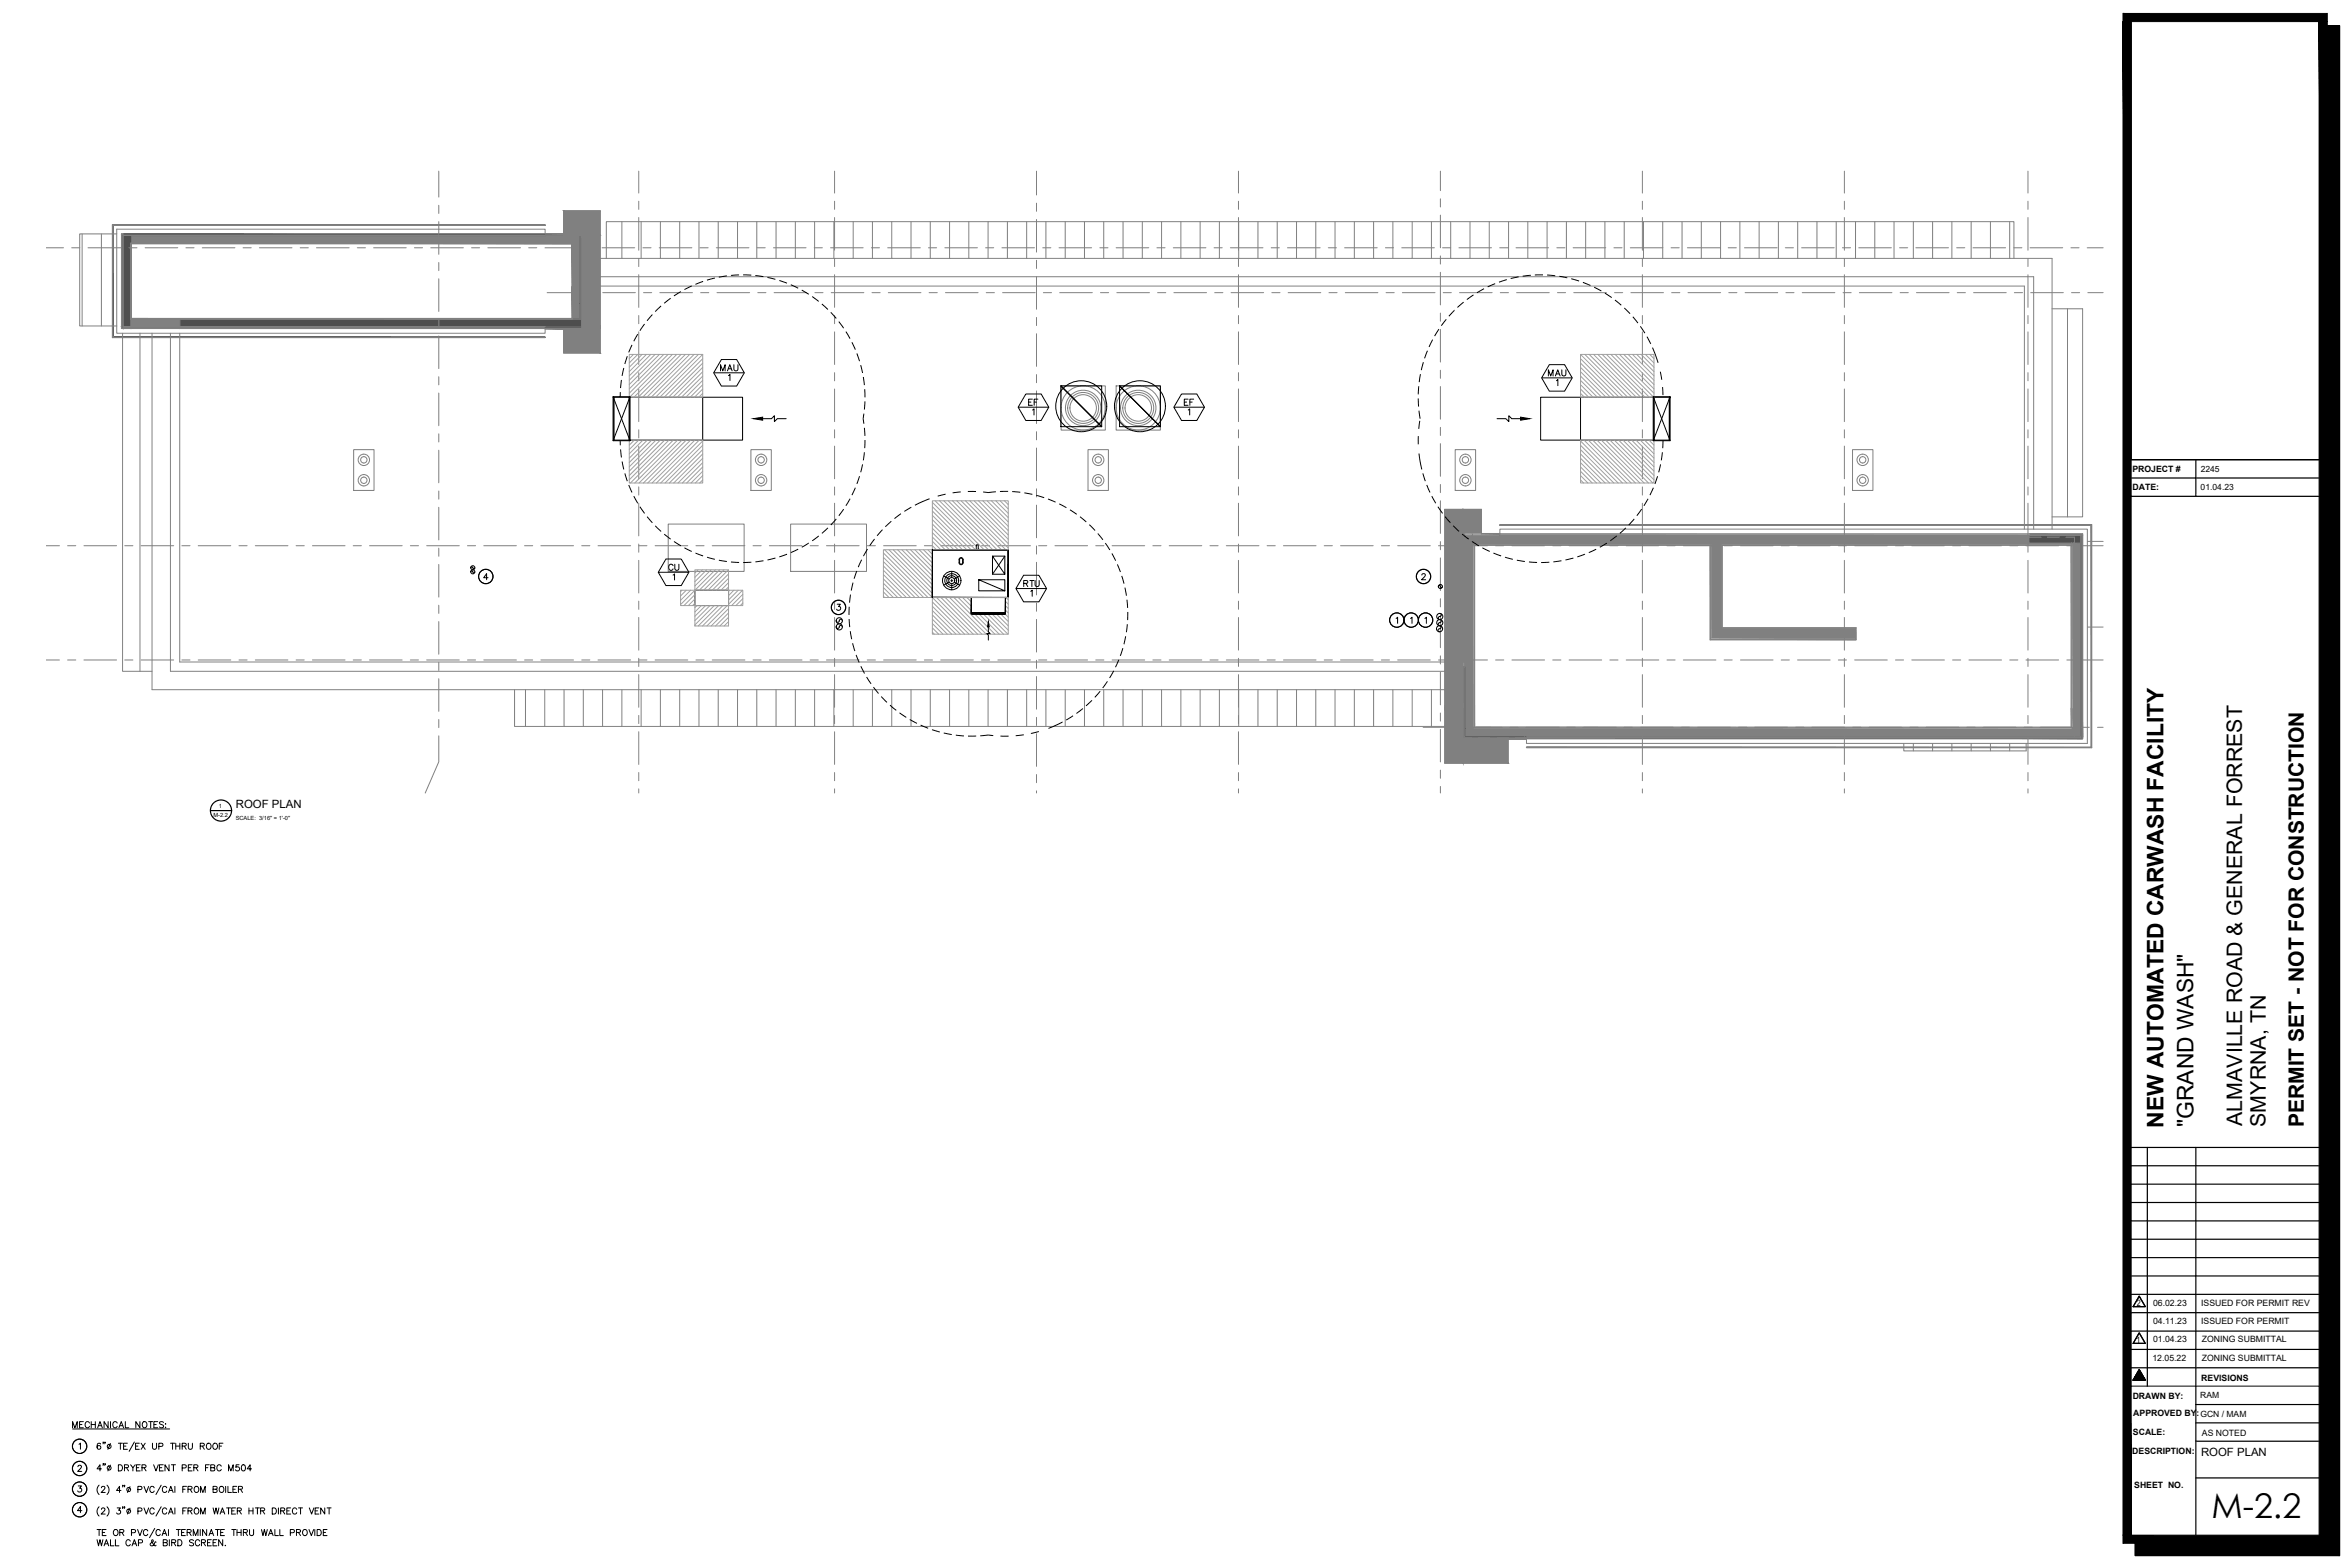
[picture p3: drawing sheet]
<svg xmlns="http://www.w3.org/2000/svg" width="914mm" height="610mm" viewBox="0 0 914 610" stroke-linecap="round" stroke-linejoin="round" font-family="sans-serif">
<defs><g id="words">
<text font-size="13.3" x="860.5" y="590.6">M-2.2</text>
<g font-size="8.9">
<text x="841.9" y="438.6" transform="rotate(-90 841.9 438.6)">NEW AUTOMATED CARWASH FACILITY</text>
<text x="853.5" y="438.4" transform="rotate(-90 853.5 438.4)">&quot;GRAND WASH&quot;</text>
</g>
<g font-size="8.3">
<text x="872.4" y="438" transform="rotate(-90 872.4 438)">ALMAVILLE ROAD &amp; GENERAL FORREST</text>
<text x="881.6" y="438.3" transform="rotate(-90 881.6 438.3)">SMYRNA, TN</text>
</g>
<text font-size="8.2" x="896.4" y="438.6" transform="rotate(-90 896.4 438.6)">PERMIT SET - NOT FOR CONSTRUCTION</text>
<text font-size="5.7" x="601.5" y="147.5">MAU</text>
<g font-size="5.3">
<text x="279.4" y="145.3">MAU</text>
<text x="399.3" y="158.7">EF</text>
<text x="460" y="158.7">EF</text>
<text x="259.3" y="223">CU</text>
<text x="397.6" y="229.3">RTU</text>
</g>
<g font-size="4.4">
<text x="91.8" y="314.5">ROOF PLAN</text>
<text x="856.4" y="566.5">ROOF PLAN</text>
</g>
<g font-size="3.4">
<text x="829.8" y="183.5">PROJECT #</text>
<text x="829.8" y="190.5">DATE:</text>
<text x="831.5" y="508">2</text>
<text x="837.8" y="507.9">06.02.23</text>
<text x="856.5" y="507.9">ISSUED FOR PERMIT REV</text>
<text x="837.8" y="515.1">04.11.23</text>
<text x="856.5" y="515.1">ISSUED FOR PERMIT</text>
<text x="831.3" y="522.3">1</text>
<text x="837.8" y="522.2">01.04.23</text>
<text x="856.7" y="522.2">ZONING SUBMITTAL</text>
<text x="837.5" y="529.4">12.05.22</text>
<text x="856.7" y="529.4">ZONING SUBMITTAL</text>
<text x="856.5" y="537.3">REVISIONS</text>
<text x="829.8" y="544.2">DRAWN BY:</text>
<text x="830.1" y="551">APPROVED BY:</text>
<text x="829.9" y="558.2">SCALE:</text>
<text x="856.8" y="558.5">AS NOTED</text>
<text x="829.7" y="565.5">DESCRIPTION:</text>
<text x="830.4" y="578.7">SHEET NO.</text>
</g>
<g font-size="3.3">
<text x="856.3" y="183.6">2245</text>
<text x="856.3" y="190.7">01.04.23</text>
<text x="856.1" y="544">RAM</text>
<text x="856.2" y="551.1">GCN / MAM</text>
</g>
<g font-size="2.2">
<text x="85.1" y="314.3">1</text>
<text x="83.1" y="318">M-2.2</text>
<text x="91.7" y="318.9">SCALE: 3/16&quot; = 1'-0&quot;</text>
</g>
</g></defs>
<g fill="#808080" stroke="#808080" stroke-width=".39">
<path d="M212.1 91.6h10.7zM212.1 91.6h10.7z"/>
<path d="M50.9 91.6l171.9 3v-3zM50.9 91.6l171.9 3h-171.9z"/>
<path d="M222.8 91.6l3 26.2v-26.2zM222.8 91.6l3 26.2h-3z"/>
<path d="M222.8 117.8l3 6.4v-6.4zM222.8 117.8l3 6.4h-3z"/>
<path d="M47.3 91l.6 36.1v-36.1zM47.3 91l.6 36.1h-.6z"/>
<path d="M47.3 127.1l.6 .7v-.7zM47.3 127.1l.6 .7h-.6z"/>
<path d="M69.9 127.2l156.5 .6v-.6zM69.9 127.2l156.5 .6h-156.5z"/>
<path d="M569.9 207.7l3 51.7v-51.7zM569.9 207.7l3 51.7h-3z"/>
<path d="M789.5 207.7l20.9 .6v-.6zM789.5 207.7l20.9 .6h-20.9z"/>
<path d="M569.9 283.7l239.8 3v-3zM569.9 283.7l239.8 3h-239.8z"/>
<path d="M569.9 286.7l24.1 .1zM569.9 286.7l24.1 .1z"/>
<path d="M569.9 259.4l3 24.3v-24.3zM569.9 259.4l3 24.3h-3z"/>
<path d="M666.2 211.3l3.1 33.7v-33.7zM666.2 211.3l3.1 33.7h-3.1z"/>
<path d="M806.7 211.3l3 72.4v-72.4zM806.7 211.3l3 72.4h-3z"/>
<path d="M666.2 245l55.2 3.1v-3.1zM666.2 245l55.2 3.1h-55.2z"/>
<path d="M50.9 124.2l19 3v-3zM50.9 124.2l19 3h-19z"/>
<path d="M562.2 198.2l7.1 77.3v-77.3zM562.2 198.2l7.1 77.3h-7.1z"/>
<path d="M562.2 275.5l7.1 21.4v-21.4zM562.2 275.5l7.1 21.4h-7.1z"/>
<path d="M569.3 198.2l7.2 9.5v-9.5zM569.3 198.2l7.2 9.5h-7.2z"/>
<path d="M219.3 82l14.3 9.5v-9.5zM219.3 82l14.3 9.5h-14.3z"/>
<path d="M219.3 127.8l14.3 9.5v-9.5zM219.3 127.8l14.3 9.5h-14.3z"/>
<path d="M226.4 91.5l7.2 36.3v-36.3zM226.4 91.5l7.2 36.3h-7.2z"/>
<path d="M569.3 287.4l17.5 9.5v-9.5zM569.3 287.4l17.5 9.5h-17.5z"/>
<path d="M569.8 208.3h13.8zM569.8 208.3h13.8z"/>
<path d="M569.8 208.3l219.7 3v-3zM569.8 208.3l219.7 3h-219.7z"/>
<path d="M576.5 207.5l7.1 .2zM576.5 207.5l7.1 .2z"/>
<path d="M579.5 287.4l14.5 .1zM579.5 287.4l14.5 .1z"/>
<path d="M212.1 127.8l7.2 .2zM212.1 127.8l7.2 .2z"/>
<path d="M212.1 90.8l7.2 .2zM212.1 90.8l7.2 .2z"/>
<path d="M572.9 283.1l233.8 .6v-.6zM572.9 283.1l233.8 .6h-233.8z"/>
<path d="M806.2 211.3l.5 71.8v-71.8zM806.2 211.3l.5 71.8h-.5z"/>
<path d="M669.3 211.3l136.9 .6v-.6zM669.3 211.3l136.9 .6h-136.9z"/>
<path d="M665.6 211.9l.6 26.5v-26.5zM665.6 211.9l.6 26.5h-.6z"/>
<path d="M665.6 238.4l.6 10.3v-10.3zM665.6 238.4l.6 10.3h-.6z"/>
<path d="M666.2 248.1l55.8 .6v-.6zM666.2 248.1l55.8 .6h-55.8z"/>
<path d="M50.9 124l19 .2zM50.9 124l19 .2z"/>
<path d="M50.9 94.6l.2 23.2zM50.9 94.6l.2 23.2z"/>
<path d="M50.9 117.8l.2 6.4zM50.9 117.8l.2 6.4z"/>
<path d="M50.9 94.6l171.9 .2zM50.9 94.6l171.9 .2z"/>
<path d="M222.6 94.6l.2 16.9zM222.6 94.6l.2 16.9z"/>
<path d="M669.3 211.9l.6 33.1v-33.1zM669.3 211.9l.6 33.1h-.6z"/>
<path d="M669.9 244.5l52.1 .5v-.5zM669.9 244.5l52.1 .5h-52.1z"/>
<path d="M572.9 211.3l93.3 .6v-.6zM572.9 211.3l93.3 .6h-93.3z"/>
<path d="M572.9 211.9l.6 71.2v-71.2zM572.9 211.9l.6 71.2h-.6z"/>
<path d="M721.4 245l.6 3.1v-3.1zM721.4 245l.6 3.1h-.6z"/>
<path d="M51.1 123.9l171.5 .2zM51.1 123.9l171.5 .2z"/>
<path d="M222.6 111.5l.2 12.6zM222.6 111.5l.2 12.6z"/>
</g>
<g fill="#4d4d4d" stroke="#4d4d4d" stroke-width=".39">
<path d="M47.9 91l177.9 .6v-.6zM47.9 91l177.9 .6h-177.9z"/>
<path d="M225.8 91l.6 26.8v-26.8zM225.8 91l.6 26.8h-.6z"/>
<path d="M225.8 117.8l.6 6.4v-6.4zM225.8 117.8l.6 6.4h-.6z"/>
<path d="M47.9 91.6l3 35.6v-35.6zM47.9 91.6l3 35.6h-3z"/>
<path d="M47.9 127.2l3 .6v-.6zM47.9 127.2l3 .6h-3z"/>
<path d="M69.9 124.2l156.5 3v-3zM69.9 124.2l156.5 3h-156.5z"/>
<path d="M212.1 127.2h14.3zM212.1 127.2h14.3z"/>
<path d="M789.5 208.3l20.2 3v-3zM789.5 208.3l20.2 3h-20.2z"/>
<path d="M569.3 286.8l241.1 .6v-.6zM569.3 286.8l241.1 .6h-241.1z"/>
<path d="M569.3 259.4l.6 24.3v-24.3zM569.3 259.4l.6 24.3h-.6z"/>
<path d="M569.3 283.7l.6 3.1v-3.1zM569.3 283.7l.6 3.1h-.6z"/>
<path d="M809.8 208.3l.6 78.5v-78.5zM809.8 208.3l.6 78.5h-.6z"/>
<path d="M50.9 127.2l19 .6v-.6zM50.9 127.2l19 .6h-19z"/>
<path d="M43.8 87.6h168.3zM43.8 87.6h168.3z"/>
<path d="M47.9 91.6h164.2zM47.9 91.6h164.2z"/>
<path d="M47.9 91.6v35.6zM47.9 91.6v35.6z"/>
<path d="M47.9 127.2h164.2zM47.9 127.2h164.2z"/>
<path d="M43.8 87.6l.1 43.6zM43.8 87.6l.1 43.6z"/>
<path d="M43.8 131.2h168.3zM43.8 131.2h168.3z"/>
<path d="M583.6 204.3h230.2zM583.6 204.3h230.2z"/>
<path d="M583.6 208.3h226.2zM583.6 208.3h226.2z"/>
<path d="M809.7 208.3l.1 78.4zM809.7 208.3l.1 78.4z"/>
<path d="M594 286.7l215.8 .1zM594 286.7l215.8 .1z"/>
<path d="M813.8 204.3v86.4zM813.8 204.3v86.4z"/>
<path d="M594 290.7l219.8 .1zM594 290.7l219.8 .1z"/>
</g>
<g fill="#c0c0c0" stroke="#c0c0c0" stroke-width=".39">
<path d="M569.8 207.7l219.7 .6v-.6zM569.8 207.7l219.7 .6h-219.7z"/>
<path d="M573.5 282.9l232.7 .2v-.2zM573.5 282.9l232.7 .2h-232.7z"/>
<path d="M805.9 211.9l.3 63.6v-63.6zM805.9 211.9l.3 63.6h-.3z"/>
<path d="M805.9 275.5l.3 7.4v-7.4zM805.9 275.5l.3 7.4h-.3z"/>
<path d="M669.9 211.9l136 .3v-.3zM669.9 211.9l136 .3h-136z"/>
<path d="M665.4 212.2l.2 36.7v-36.7zM665.4 212.2l.2 36.7h-.2z"/>
<path d="M665.6 248.7l56.6 .2v-.2zM665.6 248.7l56.6 .2h-56.6z"/>
<path d="M669.9 212.2l.2 32.3v-32.3zM669.9 212.2l.2 32.3h-.2z"/>
<path d="M670.1 244.2l52.1 .3v-.3zM670.1 244.2l52.1 .3h-52.1z"/>
<path d="M573.5 211.9l92.1 .3v-.3zM573.5 211.9l92.1 .3h-92.1z"/>
<path d="M573.5 212.2l.3 70.7v-70.7zM573.5 212.2l.3 70.7h-.3z"/>
<path d="M722 244.5l.2 4.2v-4.2zM722 244.5l.2 4.2h-.2z"/>
</g>
<g fill="none" stroke="#808080" stroke-width=".39">
<path d="M43.7 87.4l.1 43.8M43.8 87.6h168.3h-168.2v43.6h168.2h-168.3zM43.8 87.6h168.3M47.3 91h179.1v36.8h-179.1zM47.9 91.6h164.2zM47.9 91.6v36.2M50.9 94.8h171.9M51.1 94.6v29.3h171.5v-29.3M212.1 91.6h13.7v32.6M212.1 90.8v-1.6h-166.7v40.4h166.7v-1.6M219.3 90.8v-8.8h14.3v55.3h-14.3v-9.5M219.3 90.8v.7h7.1"/>
<path d="M219.3 90.8l-7.2 .2M233.6 107.7h557.7v96.4M233.6 111.3h554.1v92.8M233.6 100.5h564.9v103.6M47.9 127.2h164.2h-164.2M50.9 124l19 .2h-19v-29.6h171.9v29.6M50.9 127.2v.6M59.2 129.6v1.6M59.2 131.4v136.9h503M66.3 129.6v1.6M66.3 131.4v129.8h495.9M69.9 129.6v1.6"/>
<path d="M69.9 131.4v126.1h492.3M69.9 124.2h156.5M212.1 131.2l-168.4 .2M212.1 127.8l7.2 .2M212.1 127.2h14.3M222.8 124.1l-171.7 .1M569.3 207.7h241.1v79.7h-241.1zM569.8 207.7v3.6h99.5v.6M569.9 207.7v51.7M572.9 212.2v71.5h233.8M572.9 207.7v3.6M573.5 211.9h92.1v36.8h56.4v-4.2h-52.1v-32.6h136.3v71.2h-232.7z"/>
<path d="M576.5 207.7v-9.5h-14.3v98.7h24.6v-9.5M576.5 207.5l7.1 .2M583.6 207.5v-1.7h228.6v83.4h-218.2v-1.7M583.6 204.3h230.2v86.5h-219.8l219.8-.1v-86.4zM583.6 208.3h-13.9l-.1 49M666.2 211.3v36.8h55.2v-3.1h-52.1v-32.8M787.7 204.3v1.5M789.5 204.1v.2M791.3 204.3v1.5M798.5 204.3v1.5M806.7 211.3v71.8M809.7 208.3h-226.1h226.2v78.5h-215.8l215.7-.1"/>
<path d="M813.8 204.3l.1 86.6M813.9 204.1l-230.3 .2M569.3 259.4h.6v27.4h24.1M569.3 257.5h.6M579.5 287.4h14.5M594 290.8h219.8"/>
</g>
<g fill="none" stroke="#808080" stroke-width=".39">
<path d="M32 91v35.8M39.5 91v35.8M242 86.2v14.3M249.5 86.2v14.3M257 86.2v14.3M264.5 86.2v14.3M272 86.2v14.3M279.5 86.2v14.3M287 86.2v14.3M294.5 86.2v14.3M302 86.2v14.3M309.5 86.2v14.3"/>
<path d="M317 86.2v14.3M324.5 86.2v14.3M332 86.2v14.3M339.5 86.2v14.3M347 86.2v14.3M354.5 86.2v14.3M362 86.2v14.3M369.5 86.2v14.3M377 86.2v14.3M384.5 86.2v14.3M392 86.2v14.3M399.5 86.2v14.3"/>
<path d="M407 86.2v14.3M414.5 86.2v14.3M422 86.2v14.3M429.5 86.2v14.3M437 86.2v14.3M444.5 86.2v14.3M452 86.2v14.3M459.5 86.2v14.3M467 86.2v14.3M474.5 86.2v14.3M482 86.2v14.3M489.5 86.2v14.3"/>
<path d="M497 86.2v14.3M504.5 86.2v14.3M512 86.2v14.3M519.5 86.2v14.3M527 86.2v14.3M534.5 86.2v14.3M542 86.2v14.3M549.5 86.2v14.3M557 86.2v14.3M564.5 86.2v14.3M572 86.2v14.3M579.5 86.2v14.3"/>
<path d="M587 86.2v14.3M594.5 86.2v14.3M602 86.2v14.3M609.5 86.2v14.3M617 86.2v14.3M624.5 86.2v14.3M632 86.2v14.3M639.5 86.2v14.3M647 86.2v14.3M654.5 86.2v14.3M662 86.2v14.3M669.5 86.2v14.3"/>
<path d="M677 86.2v14.3M684.5 86.2v14.3M692 86.2v14.3M699.5 86.2v14.3M707 86.2v14.3M714.5 86.2v14.3M722 86.2v14.3M729.5 86.2v14.3M737 86.2v14.3M744.5 86.2v14.3M752 86.2v14.3M759.5 86.2v14.3"/>
<path d="M767 86.2v14.3M774.5 86.2v14.3M782 86.2v14.3M54.5 129.6v1.6M54.5 131.4v129.8M804.5 120.1v81M204.5 268.3v14.3M212 268.3v14.3M219.5 268.3v14.3M227 268.3v14.3M234.5 268.3v14.3M242 268.3v14.3"/>
<path d="M249.5 268.3v14.3M257 268.3v14.3M264.5 268.3v14.3M272 268.3v14.3M279.5 268.3v14.3M287 268.3v14.3M294.5 268.3v14.3M302 268.3v14.3M309.5 268.3v14.3M317 268.3v14.3M324.5 268.3v14.3M332 268.3v14.3"/>
<path d="M339.5 268.3v14.3M347 268.3v14.3M354.5 268.3v14.3M362 268.3v14.3M369.5 268.3v14.3M377 268.3v14.3M384.5 268.3v14.3M392 268.3v14.3M399.5 268.3v14.3M407 268.3v14.3M414.5 268.3v14.3M422 268.3v14.3"/>
<path d="M429.5 268.3v14.3M437 268.3v14.3M444.5 268.3v14.3M452 268.3v14.3M459.5 268.3v14.3M467 268.3v14.3M474.5 268.3v14.3M482 268.3v14.3M489.5 268.3v14.3M497 268.3v14.3M504.5 268.3v14.3M512 268.3v14.3"/>
<path d="M519.5 268.3v14.3M527 268.3v14.3M534.5 268.3v14.3M542 268.3v14.3M549.5 268.3v14.3M557 268.3v14.3M744.5 289.2v1.5M744.5 290.9v1.2M752 289.2v1.5M752 290.9v1.2M759.5 289.2v1.5M759.5 290.9v1.2"/>
<path d="M767 289.2v1.5M767 290.9v1.2M774.5 289.2v1.5M774.5 290.9v1.2M782 289.2v1.5M782 290.9v1.2"/>
</g>
<g fill="none" stroke="#808080" stroke-width=".39">
<path d="M43.7 91h-12.7v35.8h12.7M43.9 91h1.5M235.9 100.5v-14.3h547.7v14.3M43.9 126.8h1.5M47.7 131.4v129.8h11.5M47.7 129.6v1.6M798.5 120.1h11.9v81h-11.9M569.8 208.3h-.2v49.2M812.2 210.6h1.6M813.9 210.6h4.4M812.2 243.9h1.6M813.9 243.9h4.4"/>
<path d="M200.2 268.3v14.3h362M740.8 290.9v1.2h47.6v-1.2M740.8 289.2v1.5M788.4 289.2v1.5"/>
</g>
<g fill="none" stroke="#808080" stroke-width=".39">
<path d="M137.6 174.9h7.9v15.9h-7.9zM292.2 174.9h7.9v15.9h-7.9zM423.4 174.9h7.9v15.9h-7.9zM566.2 174.9h8v15.9h-8zM720.8 174.9h8v15.9h-8z"/>
<circle cx="141.6" cy="178.9" r="1.24"/>
<circle cx="141.6" cy="178.9" r="2.21"/>
<circle cx="296.2" cy="178.9" r="1.24"/>
<circle cx="296.2" cy="178.9" r="2.21"/>
<circle cx="427.3" cy="178.9" r="1.24"/>
<circle cx="427.3" cy="178.9" r="2.21"/>
<circle cx="570.2" cy="178.9" r="1.24"/>
<circle cx="570.2" cy="178.9" r="2.21"/>
<circle cx="724.8" cy="178.9" r="1.24"/>
<circle cx="724.8" cy="178.9" r="2.21"/>
<circle cx="141.6" cy="186.8" r="1.24"/>
<circle cx="141.6" cy="186.8" r="2.21"/>
<circle cx="296.2" cy="186.8" r="1.24"/>
<circle cx="296.2" cy="186.8" r="2.21"/>
<circle cx="427.3" cy="186.8" r="1.24"/>
<circle cx="427.3" cy="186.8" r="2.21"/>
<circle cx="570.2" cy="186.8" r="1.24"/>
<circle cx="570.2" cy="186.8" r="2.21"/>
<circle cx="724.8" cy="186.8" r="1.24"/>
<circle cx="724.8" cy="186.8" r="2.21"/>
</g>
<g fill="none" stroke="#808080" stroke-width=".39">
<path d="M412.9 150.1h17.2v17.2h-17.2zM434.3 150.1h17.2v17.2h-17.2zM260 203.9h29.5v18.4h-29.5zM307.6 203.9h29.6v18.4h-29.6z"/>
<circle cx="421.5" cy="158.7" r="6"/>
<circle cx="421.5" cy="158.7" r="5.2"/>
<circle cx="421.5" cy="158.7" r="6.9"/>
<circle cx="421.5" cy="158.7" r="8.6"/>
<circle cx="442.9" cy="158.7" r="6"/>
<circle cx="442.9" cy="158.7" r="5.2"/>
<circle cx="442.9" cy="158.7" r="6.9"/>
<circle cx="442.9" cy="158.7" r="8.6"/>
</g>
<path d="M569.6 210.9h.1M569.6 211h.1M569.6 210.2h.1M569.6 211.8h.1" fill="none" stroke="#808080" stroke-width=".39"/>
<path d="M569.6 213h.1" fill="none" stroke="#808080" stroke-width=".39"/>
<path d="M572.9 211.3v.9M573.8 212.2h91.6v36.7h56.8v-4.7h-52.1v-32h135.8v70.7h-232.1zM669.3 211.3h137.4M806.7 283.1v.6" fill="none" stroke="#808080" stroke-width=".39"/>
<g fill="none" stroke="#808080" stroke-width=".39">
<path d="M569.3 216.9v4.8M572.8 209h-3.5v5.5M575.2 209h4.7M582.3 209h4.8M589.4 209h4.8M596.6 209h4.8M603.7 209h4.8M610.9 209h4.8M618 209h4.8M625.2 209h4.7M632.3 209h4.8M639.5 209h4.7"/>
<path d="M646.6 209h4.8M653.8 209h4.7M660.9 209h4.7M668 209h4.8M675.2 209h4.7M682.3 209h4.8M689.5 209h4.7M696.6 209h4.8M703.7 209h4.8M710.9 209h4.8M718 209h4.8M725.2 209h4.8"/>
<path d="M732.3 209h4.8M739.5 209h4.7M746.6 209h4.8M753.8 209h4.7M760.9 209h4.8M768.1 209h4.7M775.2 209h4.7M782.3 209h4.8M789.5 209h4.7M796.6 209h4.8M803.8 209h3.5v5.5M807.3 216.9v4.8"/>
<path d="M569.3 224.1v4.7M569.3 231.2v4.8M569.3 238.4v4.7M807.3 224.1v4.7M807.3 231.2v4.8M807.3 238.4v4.7M569.3 245.5v4.8M569.3 252.6v4.8M569.3 259.8v4.8M807.3 245.5v4.8M807.3 252.6v4.8M807.3 259.8v4.8"/>
<path d="M569.3 266.9v4.8M569.3 274.1v4.7M807.3 266.9v4.8M807.3 274.1v4.7M569.3 281.2v5.6h3.5M575.2 286.8h4.7M582.3 286.8h4.8M589.4 286.8h4.8M596.6 286.8h4.8M603.7 286.8h4.8M610.9 286.8h4.8M618 286.8h4.8"/>
<path d="M625.2 286.8h4.7M632.3 286.8h4.8M639.5 286.8h4.7M646.6 286.8h4.8M653.8 286.8h4.7M660.9 286.8h4.7M668 286.8h4.8M675.2 286.8h4.7M682.3 286.8h4.8M689.5 286.8h4.7M696.6 286.8h4.8M703.7 286.8h4.8"/>
<path d="M710.9 286.8h4.8M718 286.8h4.8M725.2 286.8h4.8M732.3 286.8h4.8M739.5 286.8h4.7M746.6 286.8h4.8M753.8 286.8h4.7M760.9 286.8h4.8M768.1 286.8h4.7M775.2 286.8h4.7M782.3 286.8h4.8M789.5 286.8h4.7"/>
<path d="M796.6 286.8h4.8M807.3 281.2v5.6h-3.5"/>
</g>
<g fill="none" stroke="#808080" stroke-width=".39">
<path d="M170.7 66.6v10.1M170.7 79.9v3.1M248.5 66.6v8.5M248.5 78.3v3.1M324.7 66.6v8.5M324.7 78.3v3.1M403.3 66.6v9.3M403.3 79v3.2M481.9 66.6v8.5M481.9 78.3v3.1M560.5 66.6v7.6M560.5 77.3v3.2"/>
<path d="M639.1 66.6v8.5M639.1 78.3v3.1M717.7 66.6v8.5M717.7 78.3v3.1M789.1 66.6v8.5M789.1 78.3v3.1M17.9 96.4h6.8M27.9 96.4h3.2M34.2 96.4h12.7M50.1 96.4h3.2M56.5 96.4h12.7M72.3 96.4h3.2"/>
<path d="M78.7 96.4h12.7M94.6 96.4h3.1M100.9 96.4h12.7M116.8 96.4h3.2M123.1 96.4h12.7M139 96.4h3.2M145.4 96.4h12.7M161.2 96.4h3.2M167.6 96.4h12.7M170.7 86.2v12.7M183.5 96.4h3.1M189.8 96.4h12.7"/>
<path d="M205.7 96.4h3.2M212 96.4h12.7M227.9 96.4h3.2M234.3 96.4h12.7M248.5 84.6v12.7M250.1 96.4h3.2M256.5 96.4h12.7M272.4 96.4h3.1M278.7 96.4h12.7M294.6 96.4h3.2M300.9 96.4h12.7M316.8 96.4h3.2"/>
<path d="M323.2 96.4h12.7M324.7 84.6v12.7M339 96.4h3.2M345.4 96.4h12.7M361.3 96.4h3.1M367.6 96.4h12.7M383.5 96.4h3.2M389.8 96.4h12.7M403.3 85.4v12.7M405.7 96.4h3.2M412.1 96.4h12.7M427.9 96.4h3.2"/>
<path d="M434.3 96.4h12.7M450.2 96.4h3.1M456.5 96.4h12.7M472.4 96.4h3.2M478.7 96.4h12.7M481.9 84.6v12.7M494.6 96.4h3.2M501 96.4h12.7M516.8 96.4h3.2M523.2 96.4h12.7M539.1 96.4h3.1M545.4 96.4h12.7"/>
<path d="M560.5 83.7v12.7M560.5 99.6v3.1M561.3 96.4h3.2M567.7 96.4h12.7M583.5 96.4h3.2M589.9 96.4h12.7M605.8 96.4h3.1M612.1 96.4h12.7M628 96.4h3.2M634.3 96.4h12.7M639.1 84.6v12.7M650.2 96.4h3.2"/>
<path d="M656.6 96.4h12.7M672.4 96.4h3.2M678.8 96.4h12.7M694.7 96.4h3.1M701 96.4h12.7M716.9 96.4h3.2M717.7 84.6v12.7M723.2 96.4h12.7M739.1 96.4h3.2M745.5 96.4h12.7M761.3 96.4h3.2M767.7 96.4h12.7"/>
<path d="M783.6 96.4h3.1M789.1 84.6v12.7M789.9 96.4h12.7M805.8 96.4h3.2M812.1 96.4h6.2M170.7 102.1v3.2M170.7 108.5v12.7M212.9 113.9h12.1M228.2 113.9h3.2M234.5 113.9h12.7M248.5 100.5v3.2M248.5 106.9v12.7"/>
<path d="M250.4 113.9h3.2M256.8 113.9h12.7M272.6 113.9h3.2M279 113.9h12.7M294.9 113.9h3.1M301.2 113.9h12.7M317.1 113.9h3.2M323.4 113.9h12.7M324.7 100.5v3.2M324.7 106.9v12.7M339.3 113.9h3.2M345.7 113.9h12.7"/>
<path d="M361.5 113.9h3.2M367.9 113.9h12.7M383.8 113.9h3.1M390.1 113.9h12.7M403.3 101.3v3.1M403.3 107.6v12.7M406 113.9h3.2M412.3 113.9h12.7M428.2 113.9h3.2M434.6 113.9h12.7M450.4 113.9h3.2M456.8 113.9h12.7"/>
<path d="M472.7 113.9h3.1M479 113.9h12.7M481.9 100.5v3.2M481.9 106.9v12.7M494.9 113.9h3.2M501.2 113.9h12.7M517.1 113.9h3.2M523.5 113.9h12.7M539.3 113.9h3.2M545.7 113.9h12.7M560.5 105.9v12.7M561.6 113.9h3.1"/>
<path d="M567.9 113.9h12.7M583.8 113.9h3.2M590.1 113.9h12.7M606 113.9h3.2M612.4 113.9h12.7M628.2 113.9h3.2M634.6 113.9h12.7M639.1 100.5v3.2M639.1 106.9v12.7M650.5 113.9h3.1M656.8 113.9h12.7M672.7 113.9h3.2"/>
<path d="M679 113.9h12.7M694.9 113.9h3.2M701.3 113.9h12.7M717.1 113.9h3.2M717.7 100.5v3.2M717.7 106.9v12.7M723.5 113.9h12.7M739.4 113.9h3.1M745.7 113.9h12.7M761.6 113.9h3.2M767.9 113.9h12.7M783.8 113.9h3.2"/>
<path d="M789.1 100.5v3.2M789.1 106.9v12.7M790.2 113.9h12.7M806 113.9h3.2M812.4 113.9h5.9M170.7 124.3v3.2M170.7 130.7v12.7M248.5 122.7v3.2M248.5 129.1v12.7M324.7 122.7v3.2M324.7 129.1v12.7M403.3 123.5v3.2"/>
<path d="M403.3 129.8v12.7M481.9 122.7v3.2M481.9 129.1v12.7M560.5 121.8v3.2M560.5 128.1v12.7M639.1 122.7v3.2M639.1 129.1v12.7M717.7 122.7v3.2M717.7 129.1v12.7M789.1 122.7v3.2M789.1 129.1v12.7M170.7 146.6v3.1"/>
<path d="M170.7 152.9v12.7M248.5 145v3.1M248.5 151.3v12.7M324.7 145v3.1M324.7 151.3v12.7M403.3 145.7v3.2M403.3 152.1v12.7M481.9 145v3.1M481.9 151.3v12.7M560.5 144v3.2M560.5 150.4v12.7M639.1 145v3.1"/>
<path d="M639.1 151.3v12.7M717.7 145v3.1M717.7 151.3v12.7M789.1 145v3.1M789.1 151.3v12.7M170.7 168.8v3.2M170.7 175.1v12.7M248.5 167.2v3.2M248.5 173.5v12.7M324.7 167.2v3.2M324.7 173.5v12.7M403.3 167.9v3.2"/>
<path d="M403.3 174.3v12.7M481.9 167.2v3.2M481.9 173.5v12.7M560.5 166.2v3.2M560.5 172.6v12.7M639.1 167.2v3.2M639.1 173.5v12.7M717.7 167.2v3.2M717.7 173.5v12.7M789.1 167.2v3.2M789.1 173.5v12.7M170.7 191v3.2"/>
<path d="M170.7 197.4v12.7M248.5 189.4v3.2M248.5 195.8v12.7M324.7 189.4v3.2M324.7 195.8v12.7M403.3 190.2v3.1M403.3 196.5v12.7M481.9 189.4v3.2M481.9 195.8v12.7M560.5 188.5v3.1M560.5 194.8v12.7M639.1 189.4v3.2"/>
<path d="M639.1 195.8v12.7M717.7 189.4v3.2M717.7 195.8v12.7M789.1 189.4v3.2M789.1 195.8v12.7M17.9 212.3h5.2M26.3 212.3h3.2M32.7 212.3h12.7M48.5 212.3h3.2M54.9 212.3h12.7M70.8 212.3h3.1M77.1 212.3h12.7"/>
<path d="M93 212.3h3.2M99.3 212.3h12.7M115.2 212.3h3.2M121.6 212.3h12.7M137.4 212.3h3.2M143.8 212.3h12.7M159.7 212.3h3.1M166 212.3h12.7M170.7 213.2v3.2M170.7 219.6v12.7M181.9 212.3h3.2M188.2 212.3h12.7"/>
<path d="M204.1 212.3h3.2M210.5 212.3h12.7M226.3 212.3h3.2M232.7 212.3h12.7M248.5 211.6v3.2M248.5 218v12.7M248.6 212.3h3.1M254.9 212.3h12.7M270.8 212.3h3.2M277.1 212.3h12.7M293 212.3h3.2M299.4 212.3h12.7"/>
<path d="M315.2 212.3h3.2M321.6 212.3h12.7M324.7 211.6v3.2M324.7 218v12.7M337.5 212.3h3.1M343.8 212.3h12.7M359.7 212.3h3.2M366 212.3h12.7M381.9 212.3h3.2M388.3 212.3h12.7M403.3 212.4v3.2M403.3 218.7v12.7"/>
<path d="M404.1 212.3h3.2M410.5 212.3h12.7M426.4 212.3h3.1M432.7 212.3h12.7M448.6 212.3h3.2M454.9 212.3h12.7M470.8 212.3h3.2M477.2 212.3h12.7M481.9 211.6v3.2M481.9 218v12.7M493 212.3h3.2M499.4 212.3h12.7"/>
<path d="M515.3 212.3h3.1M521.6 212.3h12.7M537.5 212.3h3.2M543.8 212.3h12.7M559.7 212.3h3.2M560.5 210.7v3.2M560.5 217v12.7M566.1 212.3h12.7M582 212.3h3.1M588.3 212.3h12.7M604.2 212.3h3.2M610.5 212.3h12.7"/>
<path d="M626.4 212.3h3.2M632.8 212.3h12.7M639.1 211.6v3.2M639.1 218v12.7M648.6 212.3h3.2M655 212.3h12.7M670.9 212.3h3.1M677.2 212.3h12.7M693.1 212.3h3.2M699.4 212.3h12.7M715.3 212.3h3.2M717.7 211.6v3.2"/>
<path d="M717.7 218v12.7M721.7 212.3h12.7M737.5 212.3h3.2M743.9 212.3h12.7M759.8 212.3h3.1M766.1 212.3h12.7M782 212.3h3.2M788.3 212.3h12.7M789.1 211.6v3.2M789.1 218v12.7M804.2 212.3h3.2M810.6 212.3h7.7"/>
<path d="M170.7 235.5v3.1M248.5 233.9v3.1M324.7 233.9v3.1M403.3 234.6v3.2M481.9 233.9v3.1M560.5 232.9v3.2M560.5 239.3v12.7M639.1 233.9v3.1M717.7 233.9v3.1M789.1 233.9v3.1M17.9 256.8h5.2M26.3 256.8h3.2"/>
<path d="M32.7 256.8h12.7M48.5 256.8h3.2M54.9 256.8h12.7M70.8 256.8h3.1M77.1 256.8h12.7M93 256.8h3.2M99.3 256.8h12.7M115.2 256.8h3.2M121.6 256.8h12.7M137.4 256.8h3.2M143.8 256.8h12.7M159.7 256.8h3.1"/>
<path d="M166 256.8h12.7M170.7 241.8v12.7M170.7 257.7v3.2M181.9 256.8h3.2M188.2 256.8h12.7M204.1 256.8h3.2M210.5 256.8h12.7M226.3 256.8h3.2M232.7 256.8h12.7M248.5 240.2v12.7M248.5 256.1v3.2M248.6 256.8h3.1"/>
<path d="M254.9 256.8h12.7M270.8 256.8h3.2M277.1 256.8h12.7M293 256.8h3.2M299.4 256.8h12.7M315.2 256.8h3.2M321.6 256.8h12.7M324.7 240.2v12.7M324.7 256.1v3.2M337.5 256.8h3.1M343.8 256.8h12.7M359.7 256.8h3.2"/>
<path d="M366 256.8h12.7M381.9 256.8h3.2M388.3 256.8h12.7M403.3 241v12.7M403.3 256.8v3.2M404.1 256.8h3.2M410.5 256.8h12.7M426.4 256.8h3.1M432.7 256.8h12.7M448.6 256.8h3.2M454.9 256.8h12.7M470.8 256.8h3.2"/>
<path d="M477.2 256.8h12.7M481.9 240.2v12.7M481.9 256.1v3.2M493 256.8h3.2M499.4 256.8h12.7M515.3 256.8h3.1M521.6 256.8h12.7M537.5 256.8h3.2M543.8 256.8h12.7M559.7 256.8h3.2M560.5 255.1v3.2M566.1 256.8h12.7"/>
<path d="M582 256.8h3.1M588.3 256.8h12.7M604.2 256.8h3.2M610.5 256.8h12.7M626.4 256.8h3.2M632.8 256.8h12.7M639.1 240.2v12.7M639.1 256.1v3.2M648.6 256.8h3.2M655 256.8h12.7M670.9 256.8h3.1M677.2 256.8h12.7"/>
<path d="M693.1 256.8h3.2M699.4 256.8h12.7M715.3 256.8h3.2M717.7 240.2v12.7M717.7 256.1v3.2M721.7 256.8h12.7M737.5 256.8h3.2M743.9 256.8h12.7M759.8 256.8h3.1M766.1 256.8h12.7M782 256.8h3.2M788.3 256.8h12.7"/>
<path d="M789.1 240.2v12.7M789.1 256.1v3.2M804.2 256.8h3.2M810.6 256.8h7.7M170.7 264v12.7M170.7 279.9v3.2M248.5 262.4v12.7M248.5 278.3v3.2M324.7 262.4v12.7M324.7 278.3v3.2M403.3 263.2v12.7M403.3 279.1v3.1"/>
<path d="M481.9 262.4v12.7M481.9 278.3v3.2M560.5 261.5v12.7M560.5 277.4v3.1M639.1 262.4v12.7M639.1 278.3v3.2M717.7 262.4v12.7M717.7 278.3v3.2M789.1 262.4v12.7M789.1 278.3v3.2M170.7 286.3v10.1l-5.2 12.1M248.5 284.7v12.7"/>
<path d="M324.7 284.7v12.7M403.3 285.4v12.7M481.9 284.7v12.7M553.8 282.9h8.3M560.5 283.7v12.7M560.5 299.6v3.2M565.3 282.9h3.2M571.6 282.9h12.7M587.5 282.9h3.2M593.9 282.9h12.7M609.7 282.9h3.2M616.1 282.9h12.7"/>
<path d="M632 282.9h3.2M638.3 282.9h12.7M639.1 284.7v12.7M654.2 282.9h3.2M660.6 282.9h12.7M676.4 282.9h3.2M682.8 282.9h12.7M698.7 282.9h3.1M705 282.9h12.7M717.7 284.7v12.7M720.9 282.9h3.2M727.2 282.9h12.7"/>
<path d="M743.1 282.9h3.2M749.5 282.9h12.7M765.3 282.9h3.2M771.7 282.9h12.7M787.6 282.9h3.1M789.1 284.7v12.7M793.9 282.9h12.7M809.8 282.9h3.2M816.1 282.9h2.2M248.5 300.5v3.2M248.5 306.9v1.6M324.7 300.5v3.2"/>
<path d="M324.7 306.9v1.6M403.3 301.3v3.2M403.3 307.7v.8M481.9 300.5v3.2M481.9 306.9v1.6M560.5 305.9v2.6M639.1 300.5v3.2M639.1 306.9v1.6M717.7 300.5v3.2M717.7 306.9v1.6M789.1 300.5v3.2M789.1 306.9v1.6"/>
</g>
<!-- layer: GEO_M-DBL-DUCT -->
<path d="M412.8 150.1l15.9 15.9M435.6 150.1l15.9 15.9" fill="none" stroke="#000" stroke-width=".39"/>
<!-- layer: GEO_Hatch -->
<g fill="none" stroke="#9f9f9f" stroke-width=".39">
<path d="M244.9 137.9h28.5v16.6h-28.5zM246.5 137.9l-1.6 1.6M248.2 137.9l-3.3 3.3M249.9 137.9l-5 5M251.5 137.9l-6.6 6.7M253.2 137.9l-8.3 8.3M254.9 137.9l-10 10M256.6 137.9l-11.7 11.7M258.3 137.9l-13.4 13.4M259.9 137.9l-15 15.1M261.6 137.9l-16.6 16.6M263.3 137.9l-16.6 16.6"/>
<path d="M265 137.9l-16.7 16.6M266.7 137.9l-16.7 16.6M268.4 137.9l-16.7 16.6M270.1 137.9l-16.7 16.6M271.7 137.9l-16.6 16.6M273.4 139.6l-15 14.9M273.4 137.9l-16.6 16.6M615 137.9h28.6v16.6h-28.6zM615 139.6l15 14.9M615 137.9l16.7 16.6M616.7 137.9l16.6 16.6M618.4 137.9l16.6 16.6"/>
<path d="M620.1 137.9l16.6 16.6M621.7 137.9l16.7 16.6M623.4 137.9l16.7 16.6M625.1 137.9l16.7 16.6M626.8 137.9l16.6 16.6M628.5 137.9l15.1 15.1M630.2 137.9l13.4 13.4M631.8 137.9l11.8 11.7M633.5 137.9l10.1 10M635.2 137.9l8.4 8.3M636.9 137.9l6.7 6.7M638.6 137.9l5 5"/>
<path d="M640.2 137.9l3.4 3.3M641.9 137.9l1.7 1.6M273.4 153l-1.5 1.5M273.4 151.3l-3.2 3.2M273.4 149.7l-4.9 4.8M273.4 148l-6.6 6.5M273.4 146.3l-8.2 8.2M273.4 144.6l-9.9 9.9M273.4 142.9l-11.6 11.6M273.4 141.2l-13.3 13.3M615 153l1.5 1.5M615 151.3l3.2 3.2"/>
<path d="M615 149.7l4.9 4.8M615 148l6.6 6.5M615 146.3l8.3 8.2M615 144.6l9.9 9.9M615 142.9l11.6 11.6M615 141.2l13.3 13.3M244.9 171.2h28.5v16.7h-28.5zM245.1 171.2l-.2 .3M246.8 171.2l-1.9 2M248.5 171.2l-3.6 3.7M250.2 171.2l-5.3 5.4M251.9 171.2l-7 7"/>
<path d="M253.6 171.2l-8.7 8.7M255.2 171.2l-10.3 10.4M256.9 171.2l-12 12.1M258.6 171.2l-13.7 13.8M260.3 171.2l-15.4 15.4M262 171.2l-16.7 16.7M263.7 171.2l-16.7 16.7M265.3 171.2l-16.6 16.7M267 171.2l-16.6 16.7M268.7 171.2l-16.7 16.7M270.4 171.2l-16.7 16.7M272.1 171.2l-16.7 16.7"/>
<path d="M273.4 180l-7.9 7.9M273.4 178.3l-9.6 9.6M273.4 176.6l-11.3 11.3M273.4 174.9l-12.9 13M273.4 173.2l-14.6 14.7M273.4 171.6l-16.3 16.3M615 171.2h28.6v16.7h-28.6zM615 180l7.9 7.9M615 178.3l9.6 9.6M615 176.6l11.3 11.3M615 174.9l13 13M615 173.2l14.6 14.7"/>
<path d="M615 171.6l16.3 16.3M616.4 171.2l16.6 16.7M618 171.2l16.7 16.7M619.7 171.2l16.7 16.7M621.4 171.2l16.7 16.7M623.1 171.2l16.6 16.7M624.8 171.2l16.6 16.7M626.4 171.2l16.7 16.7M628.1 171.2l15.5 15.4M629.8 171.2l13.8 13.8M631.5 171.2l12.1 12.1M633.2 171.2l10.4 10.4"/>
<path d="M634.9 171.2l8.7 8.7M636.5 171.2l7.1 7M638.2 171.2l5.4 5.4M639.9 171.2l3.7 3.7M641.6 171.2l2 2M643.3 171.2l.3 .3M273.4 186.7l-1.2 1.2M273.4 185l-2.8 2.9M273.4 183.3l-4.5 4.6M273.4 181.7l-6.2 6.2M362.8 194.8h29.5v19.1h-29.5zM362.8 198.8l15.1 15.1"/>
<path d="M362.8 197.1l16.8 16.8M362.8 195.4l17.1 17.1M363.9 194.8l19 19.1M365.6 194.8l19 19.1M367.2 194.8l19.1 19.1M368.9 194.8l19.1 19.1M370.6 194.8l19.1 19.1M372.3 194.8l19.1 19.1M374 194.8l18.3 18.4M375.7 194.8l16.6 16.7M377.3 194.8l15 15M379 194.8l13.3 13.3"/>
<path d="M380.7 194.8l11.6 11.6M382.4 194.8l9.9 9.9M384.1 194.8l8.2 8.3M385.8 194.8l6.5 6.6M387.5 194.8l4.8 4.9M389.1 194.8l3.2 3.2M390.8 194.8l1.5 1.5M615 186.7l1.2 1.2M615 185l2.9 2.9M615 183.3l4.5 4.6M615 181.7l6.2 6.2M343.7 213.9v18.5h48.6v14.3h-29.5v-32.8z"/>
<path d="M343.7 218.5l14 13.9M343.7 216.8l15.7 15.6M343.7 215.1l17.4 17.3M344.2 213.9l32.8 32.8M345.9 213.9l16.9 16.9M347.6 213.9l15.2 15.2M349.3 213.9l13.5 13.5M350.9 213.9l11.9 11.8M352.6 213.9l10.2 10.2M354.3 213.9l8.5 8.5M356 213.9l6.8 6.8M357.7 213.9l5.1 5.1"/>
<path d="M359.3 213.9l3.5 3.4M361 213.9l1.8 1.7M362.7 213.9l.1 .1M362.8 212.3l1.6 1.6M362.8 210.6l3.3 3.3M362.8 208.9l5 5M362.8 207.2l6.6 6.7M362.8 205.5l8.3 8.4M362.8 203.9l10 10M362.8 202.2l11.7 11.7M362.8 200.5l13.4 13.4M380.6 213.3l.6 .6"/>
<path d="M264.8 229.6h5.6v6h-5.6zM265.3 229.6l-.5 .6M267 229.6l-2.2 2.2M268.7 229.6l-3.9 3.9M270.4 221.7h13.1v7.9h-13.1zM270.4 235.6h13.1v7.9h-13.1zM270.4 234.7l-.9 .9M270.4 233l-2.6 2.6M270.4 231.3l-4.3 4.3M270.4 229.7l-5.6 5.5M271.2 235.6l-.8 .8M271.6 221.7l-1.2 1.2"/>
<path d="M272.9 235.6l-2.5 2.5M273.3 221.7l-2.9 2.9M274.6 235.6l-4.2 4.2M275 221.7l-4.6 4.6M276.2 235.6l-5.8 5.8M276.7 221.7l-6.3 6.3M277.9 235.6l-7.5 7.5M278.3 221.7l-7.9 7.9M279.6 235.6l-7.9 7.9M280 221.7l-7.9 7.9M281.3 235.6l-8 7.9M281.7 221.7l-7.9 7.9"/>
<path d="M283 235.6l-8 7.9M283.4 221.7l-7.9 7.9M283.5 229.6h5.5v6h-5.5zM283.5 238.4l-5.1 5.1M283.5 236.8l-6.8 6.7M283.5 228.3l-1.3 1.3M283.5 226.7l-3 2.9M283.5 225l-4.7 4.6M283.5 223.3l-6.4 6.3M283.9 229.6l-.4 .4M285.6 229.6l-2.1 2.1M287.3 229.6l-3.8 3.8"/>
<path d="M288.9 229.6l-5.4 5.5M289 234.6l-1 1M289 232.9l-2.7 2.7M289 231.2l-4.3 4.4M343.7 231.9l.5 .5M343.7 230.3l2.2 2.1M343.7 228.6l3.9 3.8M343.7 226.9l5.6 5.5M343.7 225.2l7.3 7.2M343.7 223.5l8.9 8.9M343.7 221.8l10.6 10.6M343.7 220.2l12.3 12.2"/>
<path d="M362.8 239.2l7.5 7.5M362.8 237.5l9.2 9.2M362.8 235.9l10.9 10.8M362.8 234.2l12.5 12.5M364.4 232.4l14.3 14.3M366.1 232.4l14.3 14.3M367.8 232.4l14.3 14.3M369.5 232.4l14.3 14.3M371.2 232.4l14.3 14.3M372.9 232.4l5.1 5.1M374.5 232.4l3.5 3.5M376.2 232.4l1.8 1.8"/>
<path d="M377.9 232.4l.1 .1M379.2 238.8l7.9 7.9M380.9 238.8l7.9 7.9M382.6 238.8l7.9 7.9M384.3 238.8l7.9 7.9M385.9 238.8l6.4 6.4M387.6 238.8l4.7 4.7M389.3 238.8l3 3M391 238.8l1.3 1.3M391.2 237.3l1.1 1.1M391.2 235.6l1.1 1.1M391.2 233.9l1.1 1.2"/>
<path d="M391.4 232.4l.9 1M283.5 243.5h.1M283.5 241.8l-1.7 1.7M283.5 240.1l-3.4 3.4M362.8 246l.8 .7M362.8 244.3l2.5 2.4M362.8 242.6l4.1 4.1M362.8 240.9l5.8 5.8"/>
</g>
<!-- layer: GEO_M-Equip -->
<g fill="#000" stroke="#000" stroke-width=".39">
<path d="M362.8 213.8l29.5 .1zM362.8 213.8l29.5 .1z"/>
<path d="M392.3 213.9v18.5zM392.3 213.9v18.5z"/>
<path d="M362.8 213.9v18.5zM362.8 213.9v18.5z"/>
<path d="M378 232.4l-.1 6.4zM377.9 232.4v6.4z"/>
<path d="M391.2 232.4v6.4zM391.2 232.4v6.4z"/>
<path d="M378 238.7l13.2 .1zM378 238.7l13.2 .1z"/>
<path d="M378 238.4h13.2zM378 238.4h13.2z"/>
<path d="M362.8 232.4l29.5 .1zM362.8 232.4l29.5 .1z"/>
</g>
<g fill="none" stroke="#000" stroke-width=".39">
<path d="M238.5 154.3l6.7 17.2h-6.7v-17.2h6.7v17.2M238.8 154.5h6.1v16.7h-6.1zM238.8 154.5v16.7M244.9 154.5h28.5v16.7h-28.5zM245.2 154.3l-6.7 17.2M273.4 154.5h15.5v16.7h-15.5M412.8 150.1h15.9v15.9h-15.9zM435.6 150.1h15.9v15.9h-15.9zM615 154.5h28.6v16.7h-28.6zM615 154.5h-15.5v16.7h15.5M643.3 154.3l6.6 17.2M643.6 154.5h6v16.7h-6z"/>
<path d="M649.6 154.5v16.7M649.9 154.3l-6.6 17.2h6.6v-17.2h-6.6v17.2M373.5 217.3l.5-.2 .5 .4 .1 1.4a.59 .59 0 0 1-.6 .6 .59 .59 0 0 1-.6-.6zM374.8 217.7a.79 .79 0 0 0-.8-.8 .79 .79 0 0 0-.8 .8v1.2a.78 .78 0 0 0 .8 .8 .78 .78 0 0 0 .8-.8M374.8 217.7v1.2M379.9 213.9v-1.9h.7v1.9M386.2 216.3l4.8 7.1v-7.1h-4.8v7.1h4.8M391 216.3l-4.8 7.1M270.4 229.6h13.1v6h-13.1zM367.2 224.1l2.1 1.2M369.3 226.4l-2.1 1.2M370 225.9h.8"/>
<path d="M370.3 222.3v2.4M370.3 225.4v.9M370.3 227v2.4M371.3 226.4l2.1 1.2M373.4 224.1l-2.1 1.2M380.8 225.5l10.2 4.3h-10.2v-4.3h10.2v4.3"/>
<circle cx="420.7" cy="158" r="9.9"/>
<circle cx="443.6" cy="158" r="9.9"/>
<circle cx="370.3" cy="225.9" r="3.6"/>
<circle cx="370.3" cy="225.9" r="2.7"/>
<circle cx="370.3" cy="225.9" r="1.92"/>
<circle cx="370.3" cy="225.9" r="1.17"/>
</g>
<!-- layer: DB_MEP-MISC. -->
<path d="M293.2 162.9l3.6-.6v1.2zM591.7 162.3l3.5 .6-3.5 .6zM384.6 241.9l.3 2h-.6z" fill="#000" stroke="#000" stroke-width=".39"/>
<path d="M296.8 162.9h3.4l1.1-1.2v2.3l1.2-1.1h3.4M582.5 162.9h3.4l1.2 1.1v-2.3l1.1 1.2h3.5M384.6 243.9v1.9l.6 .6h-1.3l.7 .7v1.9" fill="none" stroke="#000" stroke-width=".39"/>
<!-- layer: GEO_E-Conduit -->
<g fill="none" stroke="#000" stroke-width=".39">
<path d="M257.2 119l-2.2 2.2M260.9 116l-2.5 2M264.9 113.4l-2.7 1.7M269.2 111.2l-2.9 1.4M273.6 109.5l-3 1.1M278.2 108.2l-3.1 .8M282.8 107.3l-3.1 .5M287.6 107l-3.2 .1M289.2 106.9l3.1 .1M293.9 107.2l3.2 .4M298.6 107.9l3.1 .8M303.2 109.1l3 1.1"/>
<path d="M307.7 110.8l2.9 1.3M312 112.9l2.7 1.6M316 115.4l2.6 1.9M319.8 118.3l2.3 2.1M569.5 117.5l-2.4 2.1M573.3 114.7l-2.5 1.8M577.4 112.3l-2.7 1.6M581.8 110.3l-2.9 1.3M586.3 108.8l-3 1M590.9 107.7l-3.1 .7M595.7 107.1l-3.2 .3M600.4 106.9l-3.2 .1"/>
<path d="M602 107l3.2 .3M606.7 107.5l3.1 .6M611.4 108.4l3 .9M615.9 109.9l3 1.2M620.3 111.7l2.8 1.5M624.5 114l2.6 1.8M628.4 116.7l2.5 2M632 119.8l2.3 2.2M244.1 138.6l-1 3M245.9 134.2l-1.3 2.9M248.2 130l-1.6 2.8M250.8 126l-1.8 2.7"/>
<path d="M253.9 122.4l-2.1 2.4M323.3 121.5l2.1 2.4M326.4 125.1l1.9 2.6M329.1 129l1.7 2.7M331.5 133.1l1.3 2.9M333.4 137.5l1.1 3M555.4 136.4l-1.1 3M557.4 132.1l-1.4 2.9M559.9 128l-1.7 2.7M562.8 124.2l-2 2.5M566 120.7l-2.2 2.3M635.3 123.2l2 2.5"/>
<path d="M638.3 127l1.7 2.6M640.8 131l1.5 2.8M643 135.2l2.2 5.9M241.4 152.5l-.1 2M241.8 147.8l-.3 3.2M242.7 143.2l-.6 3M334.9 142l.7 3.1M335.9 146.7l.4 3.1M336.5 151.4l.1 3.2M336.6 156.1l-.3 3.2M551.8 155l.2 3.2M552 150.3l-.1 3.1"/>
<path d="M552.1 159.8l.5 3.1M552.7 145.5l-.5 3.2M553.8 140.9l-.8 3.1M646 144.6l.6 3.1M646.9 150.6l.2 3.1M241.3 171.2l.1 2M241.5 174.8l.3 3.2M242.1 179.5l.6 3.1M336.1 160.9l-.2 2 .2 1.9M336.3 175.9l-.4 3.2M336.3 166.4l.3 3.2M336.6 171.2l-.1 3.1"/>
<path d="M551.9 169.7v3.1M552.1 176.4l1.1 6.2M552.5 163.7l-.5 3.1M646.9 175.9l-.5 3.2M647.1 171.2l-.1 3.2M243.1 184.2l1 3M244.6 188.7l1.3 2.9M246.6 193l1.6 2.8M249 197.1l1.8 2.6M328.3 198.1l-1.9 2.5M330.8 194l-1.7 2.7M332.8 189.7l-1.3 2.9"/>
<path d="M334.5 185.3l-1.1 3M335.6 180.6l-.7 3.1M350.6 199.8l-2.6 2M354.6 197.3l-2.7 1.6M361.7 194l-5.7 2.6M367.9 192.2l-3 .8M373.8 191.4l-3.1 .3M376.6 191.2h3.2M387.5 191.3l-3 .3-2-.2M392.3 191.2h-3.2M393.8 191.2l3.2 .3M398.6 191.7l3.1 .6"/>
<path d="M403.2 192.7l3.1 .9M407.8 194.1l2.9 1.2M412.2 196l2.8 1.5M416.3 198.3l2.7 1.8M553.6 184.2l1 3M555.2 188.7l1.2 2.9M557.1 193l1.6 2.8M559.5 197.1l1.8 2.6M638.8 198.1l-1.9 2.5M641.3 194l-1.6 2.8M643.3 189.7l-1.3 2.9M645 185.3l-1.1 3"/>
<path d="M646.1 180.7l-.7 3M251.8 201l2.1 2.4M255 204.6l2.2 2.2M258.4 207.8l2.6 1.9M262.3 210.7l2.6 1.6M266.3 213.1l2.9 1.4M270.6 215.2l3 1.1M275.1 216.8l3.1 .8M279.7 217.9l3.2 .5M284.4 218.6l3.2 .2M292.4 218.7l-3.2 .1M297.1 218.1l-3.2 .5"/>
<path d="M301.7 217.1l-3.1 .7M306.2 215.6l-3 1M310.6 213.6l-2.9 1.4M314.7 211.3l-2.7 1.6M318.6 208.5l-2.6 1.9M322.2 205.4l-2.4 2.1M325.4 201.9l-2.1 2.3M335.3 217.7l-1.4 2.9M337.6 213.6l-1.6 2.7M340.3 209.7l-1.9 2.6M343.4 206.1l-2.1 2.3M346.8 202.8l-2.3 2.1"/>
<path d="M420.2 201l2.5 2.1M423.9 204.1l2.2 2.3M427.2 207.5l2 2.5M430.1 211.3l1.7 2.7M432.6 215.3l1.5 2.8M434.8 219.6l1.2 2.9M562.3 201l2.1 2.4M565.4 204.5l2.4 2.2M568.9 207.8l2.6 1.9M572.7 210.6l2.7 1.7M576.8 213.1l2.9 1.4M581.1 215.2l3 1.1"/>
<path d="M585.6 216.8l3.1 .8M590.2 217.9l3.1 .5M594.9 218.6l3.2 .2M602.8 218.7l-3.1 .1M607.6 218.1l-3.2 .5M612.2 217.1l-3.1 .7M616.7 215.6l-3 1M621.1 213.7l-2.9 1.3M625.2 211.3l-2.7 1.6M629.1 208.5l-2.6 1.9M632.7 205.4l-2.4 2.1M635.9 201.9l-2.1 2.3"/>
<path d="M330.4 236.1v3.1M330.9 231.3l-.3 3.2M331.9 226.7l-.7 3M333.4 222.1l-1 3M436.5 224l.9 3.1M437.7 228.6l.6 3.1M438.5 233.3l.3 3.2M438.8 238.1v3.1M330.4 240.8l.2 3.2M330.9 245.6l.5 3.1M331.8 250.2l.8 3.1M333.1 254.8l1.2 2.9"/>
<path d="M335 259.2l1.4 2.8M435.3 256.7l-1.3 2.9M436.9 252.2l-1 3M438 247.5l-.7 3.1M438.7 242.8l-.4 3.2M337.2 263.4l1.7 2.6M339.9 267.3l1.9 2.5M342.9 271l2.2 2.2M346.3 274.3l2.4 2.1M350 277.3l2.6 1.8M354 279.9l2.8 1.5M417.5 278.4l-2.7 1.7"/>
<path d="M421.4 275.6l-2.6 2M424.9 272.4l-2.3 2.2M428.1 268.9l-2.1 2.4M430.9 265.1l-1.8 2.6M433.3 261l-1.5 2.7M358.2 282.1l2.9 1.2M362.6 283.8l3.1 1M367.2 285.2l3.1 .6M371.9 286l3.2 .3M379.8 286.3l-3.1 .1M386.5 286.2l-2-.3-3.1 .4M389.3 286.4h3.2"/>
<path d="M398.4 285.9l-3.2 .3M404.2 284.6l-3.1 .7M413.4 280.9l-5.4 2.5"/>
</g>
<!-- layer: GEO_M-EQUIP TAGS -->
<g fill="none" stroke="#000" stroke-width=".39">
<path d="M280.7 139.9h5.9l3 5.1-3 5.2h-5.9l-3-5.2zM277.7 145h11.9M283.5 146.1l.5-.4v2.3M396.2 158.4h11.9M399.2 153.3h5.9l3 5.1-3 5.2h-5.9l-3-5.2zM401.8 159.5l.5-.5v2.4M456.8 158.4h11.9M459.7 153.3h6l3 5.1-3 5.2h-6l-2.9-5.2zM462.3 159.5l.6-.5v2.4M599.9 147h11.9M602.8 141.9h6l3 5.1-3 5.2h-6l-2.9-5.2zM605.6 148.1l.6-.5v2.4"/>
<path d="M259.1 217.5h6l3 5.1-3 5.2h-6l-3-5.2zM256.1 222.6h12M261.9 223.7l.6-.4v2.3M395.3 229h11.9M398.3 223.8h5.9l3 5.2-3 5.1h-5.9l-3-5.1zM401.1 230l.5-.4v2.4"/>
</g>
<!-- layer: GEO_M-DUCT-DBL-RISER -->
<g fill="none" stroke="#000" stroke-width=".39">
<path d="M183.2 220.9l.4-.4 .6 .7h.3l.2-.3M183.2 222.5l.4-.4 .6 .7h.3l.2-.3M559.7 228.2l.4-.4 .6 .7h.4l.2-.3M560.2 238.6a.6 .6 0 0 1 .6 .6 .6 .6 0 0 1-.6 .6M560.2 239.8a.6 .6 0 0 0-.6 .6 .6 .6 0 0 0 .6 .6M325.4 241.5a.72 .72 0 0 0 .9 .5 .72 .72 0 0 0 .4-.9l.7-.2 .4 .6M325.4 243.9a.72 .72 0 0 0 .9 .5 .72 .72 0 0 0 .4-1l.7-.1 .4 .6M560.1 243.4a.6 .6 0 0 1 .6 .6 .6 .6 0 0 1-.6 .6M560.1 244.6a.6 .6 0 0 0-.6 .6 .6 .6 0 0 0 .6 .6M560.2 241a.64 .64 0 0 1 .6 .8 .64 .64 0 0 1-.8 .5l-.3 .7 .5 .4"/>
<circle cx="184" cy="222.5" r=".79"/>
<circle cx="184" cy="220.9" r=".79"/>
<circle cx="560.2" cy="239.8" r="1.2"/>
<circle cx="560.5" cy="228.2" r=".79"/>
<circle cx="326.6" cy="241.5" r="1.2"/>
<circle cx="326.6" cy="243.9" r="1.2"/>
<circle cx="560.1" cy="244.6" r="1.2"/>
<circle cx="560.2" cy="242.2" r="1.2"/>
</g>
<!-- layer: GEO_M-TEXT-RISER -->
<g fill="none" stroke="#000" stroke-width=".39">
<path d="M189.9 224.7h-1.7l1.1-1.5v2.3M325.8 235.1h1.2l-.7 .8a.79 .79 0 0 1 .6 1.3 .79 .79 0 0 1-1.4-.2M553.3 223.7l.2-.4 .7-.1 .4 .6-1.5 1.7h1.6M543.2 240.6l.6-.5v2.4M548.9 240.6l.5-.5v2.4M554.4 240.6l.6-.5v2.4"/>
<circle cx="189" cy="224.3" r="2.76"/>
<circle cx="189" cy="224.3" r="2.83"/>
<circle cx="326.3" cy="236.3" r="2.76"/>
<circle cx="326.3" cy="236.3" r="2.83"/>
<circle cx="553.9" cy="224.3" r="2.76"/>
<circle cx="553.9" cy="224.3" r="2.83"/>
<circle cx="543.5" cy="241.2" r="2.76"/>
<circle cx="543.5" cy="241.2" r="2.83"/>
<circle cx="549.1" cy="241.2" r="2.76"/>
<circle cx="549.1" cy="241.2" r="2.83"/>
<circle cx="554.7" cy="241.2" r="2.76"/>
<circle cx="554.7" cy="241.2" r="2.83"/>
</g>
<!-- layer: DB_M-TEXT -->
<g fill="none" stroke="#000" stroke-width=".39">
<path d="M30.3 570.6l.5-.6h.4l.5 .5-.4 .8-1.1 1.1h1.6M30.4 578.1h1.3l-.7 .9a.79 .79 0 0 1 .6 1.2 .79 .79 0 0 1-1.4-.2M30.7 561.8l.6-.4v2.4M31.9 587.7h-1.7l1.1-1.6v2.4"/>
<circle cx="31" cy="562.6" r="2.76"/>
<circle cx="31" cy="571.3" r="2.76"/>
<circle cx="31" cy="579.3" r="2.76"/>
<circle cx="31" cy="571.3" r="2.83"/>
<circle cx="31" cy="562.6" r="2.83"/>
<circle cx="31" cy="579.3" r="2.83"/>
<circle cx="31" cy="587.3" r="2.76"/>
<circle cx="31" cy="587.3" r="2.83"/>
</g>
<!-- layer: MECH NOTES$0$DB_M-TEXT -->
<g fill="none" stroke="#000" stroke-width=".39">
<path d="M28.2 555.4v-2.4l.9 2.4 1-2.4v2.4M28.2 555.9h37.8M31 554.2h.9M32.4 553h-1.4v2.4h1.4M34.8 553.6a.87 .87 0 0 0-1-.6 .87 .87 0 0 0-.7 1v.5a.87 .87 0 0 0 .7 .9 .87 .87 0 0 0 1-.5M35.5 554.2h1.6M35.5 553v2.4M37.1 553v2.4M38 555.4l.9-2.4 .9 2.4M38.3 554.6h1.2M42.1 553v2.4l-1.6-2.4v2.4M43 553v2.4"/>
<path d="M45.6 553.6a.87 .87 0 0 0-1-.6 .87 .87 0 0 0-.7 1v.5a.87 .87 0 0 0 .7 .9 .87 .87 0 0 0 1-.5M46.3 555.4l.9-2.4 .9 2.4M46.6 554.6h1.2M48.8 553v2.4h1.3M54.4 553v2.4l-1.5-2.4v2.4M55.8 553.2a1.12 1.12 0 0 1 1.4 1 1.12 1.12 0 0 1-1.4 1.1l-.4-.8zM57.8 553h1.6M58.6 553v2.4M59.9 554.2h.9M61.4 553h-1.5v2.4h1.5M63.6 553.4l-.5-.4-1.1 .4 .3 .6 1.3 .8v.3l-.5 .3-1.1-.3M64.3 554h.2z"/>
<path d="M64.4 555.2v.2zM38.6 577.8a2.44 2.44 0 0 0 0 3.6M39.1 561.8l-.1-.2a1.17 1.17 0 0 0-1.4 .8 1.17 1.17 0 0 0 .9 1.4 .74 .74 0 0 0 .7-.7 .74 .74 0 0 0-.7-.8 .74 .74 0 0 0-.7 .7M39.5 571.4h-1.7l1.1-1.6v2.4M39.5 578.8l.4-.6h.5l.4 .5-.3 .8-1.2 1.1h1.6M40.3 561.1h-.3h.3l-.3 .6M40.3 569.5h-.3h.3l-.3 .6M40.9 561.1h-.2h.2l-.2 .6M40.9 569.5h-.2h.2l-.2 .6M41.6 577.8a2.48 2.48 0 0 1 0 3.6M43 561.6l-1 2.2M43 570l-1 2.2"/>
<path d="M46.1 569.8h.7a1.27 1.27 0 0 1 .9 1.2 1.27 1.27 0 0 1-.9 1.2h-.7zM46.1 561.4h1.5M46.8 561.4v2.4M47.1 579.8h-1.7l1.1-1.6v2.4M47.9 577.9h-.3h.3l-.3 .6M48.1 562.6h.9M48.4 571l1.4-.1 .1-.8-1.5-.3v2.4M48.5 577.9h-.2h.2l-.2 .6M49.2 571l.8 1.2M49.6 561.4h-1.5v2.4h1.5M50.6 578.3l-1 2.3M50.8 569.8l.9 1.2 .9-1.2"/>
<path d="M51.7 571v1.2M52.3 561l-2.1 3.6M52.7 562.6h1M53.1 571h.9M53.7 579.5l1.3-.1 .2-.7-.5-.5h-1v2.4M54.2 561.4h-1.5v2.4h1.5M54.5 569.8h-1.4v2.4h1.4M54.9 561.4l1.6 2.4M55.2 571l1.4-.1 .2-.6-.5-.5h-1.1v2.4M56 578.2l.9 2.4 .9-2.4M56 571l.8 1.2M56.5 561.4l-1.6 2.4"/>
<path d="M59.3 561.4v1.7l.7 .7 .8-.3 .1-2.1M59.8 569.8l.9 2.4 .9-2.4M60 578.8a.88 .88 0 0 0-1-.6 .88 .88 0 0 0-.7 .9v.6a.89 .89 0 0 0 .7 .9 .89 .89 0 0 0 1-.5M61.8 562.7l1.4-.1 .1-.9-1.5-.3v2.4M62 571h.9M62.7 577.8l-2 3.6M63.5 569.8h-1.5v2.4h1.5M64.9 578.8a.87 .87 0 0 0-1-.6 .87 .87 0 0 0-.7 .9v.6a.87 .87 0 0 0 .7 .9 .87 .87 0 0 0 1-.5M65.8 569.8v2.4l-1.6-2.4v2.4M65.9 579.8h1.1M66.4 561.4h1.5M66.7 569.8h1.6"/>
<path d="M67.1 561.4v2.4M67.5 569.8v2.4M68.1 578.2v2.4M68.4 562.6h1.6M68.4 561.4v2.4M70 561.4v2.4M70.9 562.6l1.3-.1 .2-.8-1.5-.3v2.4M70.9 571.1l1.3-.1 .2-.9-1.5-.3v2.4M71.1 579.4h.9M71.7 562.6l.8 1.2M72.6 578.2h-1.5v2.4M73.2 579.4l1.3-.2 .1-.7-1.4-.3v2.4"/>
<path d="M73.3 561.4v1.7l.7 .7 .7-.3 .2-2.1M73.3 571h.9M74 579.4l.7 1.2M74.7 569.8h-1.4v2.4h1.4M75.4 571l1.4-.1 .2-.6-.5-.5h-1.1v2.4M76 578.3a1.12 1.12 0 0 1 1.4 1.1 1.12 1.12 0 0 1-1.4 1.1l-.5-.8zM76.2 571l.8 1.2M77.9 562.6l1.4-.1 .1-.8-1.5-.3v2.4M78.7 562.6l.8 1.2M80 571h.9M80.8 561.6a1.12 1.12 0 0 1 1.4 1 1.12 1.12 0 0 1-1.4 1.1l-.5-.8zM81.4 569.8h-1.4v2.4"/>
<path d="M82 571l1.4-.1 .1-.8-1.5-.3v2.4l1.5-.2 .1-.6-.6-.4M82.9 579.4l1.4-.2 .1-.7-1.5-.3v2.4l1.5-.2 .1-.6-.6-.4M83.2 561.6a1.12 1.12 0 0 1 1.5 1 1.12 1.12 0 0 1-1.5 1.1l-.4-.8zM85.3 562.6h.9M85.5 578.6l.2-.3a1.11 1.11 0 0 1 1.4 1.1 1.11 1.11 0 0 1-1.4 1.1l-.4-.8zM86.1 570.4a.87 .87 0 0 0-1-.6 .87 .87 0 0 0-.7 .9v.6a.87 .87 0 0 0 .7 .9 .87 .87 0 0 0 1-.6M86.8 561.4h-1.5v2.4M87.8 578.2v2.4M88.7 578.2v2.4h1.4M88.9 572.2v-2.4l.9 2.4 .9-2.4v2.4M90.6 579.4h.9M92.1 578.2h-1.5v2.4h1.5"/>
<path d="M92.8 579.4l1.3-.2 .2-.7-1.5-.3v2.4M93 569.8h-1.1l-.1 1.1a.84 .84 0 0 1 1.2-.1 .84 .84 0 0 1-.1 1.3 .84 .84 0 0 1-1.2-.3M93.6 579.4l.8 1.2M94.3 570l.3-.2a1.24 1.24 0 0 1 .9 1.2 1.24 1.24 0 0 1-.9 1.2 1.52 1.52 0 0 1-.3-2.2zM97.9 571.4h-1.7l1.1-1.6v2.4M37.8 599l.5 2.4 .6-2.4 .6 2.4 .5-2.4M37.8 595h1.5M38.6 586.2a2.42 2.42 0 0 0 0 3.6M38.6 595v2.4M39.5 587.2l.2-.5 .7-.1 .4 .7-1.5 1.7h1.6M39.8 596.2h.9M41.3 595h-1.5v2.4h1.5"/>
<path d="M41.6 586.2a2.46 2.46 0 0 1 0 3.6M43 599v2.4h1.3M44.3 595.4l.3-.3a1.11 1.11 0 0 1 1.4 1.1 1.11 1.11 0 0 1-1.4 1.1l-.5-.8zM44.9 599v2.4h1.4M45.6 586.6h1.2l-.6 .9a.8 .8 0 0 1 .6 1.3 .8 .8 0 0 1-1.4-.2M46.6 596.2l1.4-.2 .1-.8-1.5-.2v2.4M47.4 596.2l.8 1.2M47.9 586.3h-.3h.3l-.3 .5M48.5 586.3h-.2h.2l-.2 .5M50.6 586.7l-1 2.3M50.7 599.5a.87 .87 0 0 0-1-.5 .87 .87 0 0 0-.7 .9v.6a.87 .87 0 0 0 .7 .9 .87 .87 0 0 0 1-.6M51.2 596.3l1.3-.1 .2-.7-.5-.5h-1v2.4"/>
<path d="M53.5 595l.9 2.4 1-2.4M53.7 587.9l1.3-.1 .1-1-1.4-.2v2.4M56 586.6l.9 2.4 .9-2.4M57.5 595.6a.88 .88 0 0 0-1-.6 .88 .88 0 0 0-.7 .9v.6a.89 .89 0 0 0 .7 .9 .89 .89 0 0 0 1-.6M60 587.2a.88 .88 0 0 0-1-.6 .88 .88 0 0 0-.7 .9v.6a.88 .88 0 0 0 .7 .9 .88 .88 0 0 0 1-.6M60.2 594.6l-2 3.6M62.4 595.6a.87 .87 0 0 0-1-.6 .87 .87 0 0 0-.7 .9v.6a.87 .87 0 0 0 .7 .9 .87 .87 0 0 0 1-.6M62.7 586.2l-2 3.6M63.1 597.4l.9-2.4 .9 2.4M63.4 596.6h1.1M64.9 587.2a.87 .87 0 0 0-1-.6 .87 .87 0 0 0-.7 .9v.6a.87 .87 0 0 0 .7 .9 .87 .87 0 0 0 1-.6M65.6 580.6l.9-2.4 .9 2.4"/>
<path d="M65.6 589l.9-2.4 .9 2.4M65.6 595v2.4M65.9 588.2h1.1M65.9 599v2.4M68.1 586.6v2.4M68.6 595h1.6M69.2 599h.8a1.27 1.27 0 0 1 .8 1.2 1.27 1.27 0 0 1-.8 1.2h-.8zM69.4 595v2.4M70.7 596.2h.9M71.1 587.8h.9M72.1 595h-1.4v2.4h1.4M72.6 586.6h-1.5v2.4"/>
<path d="M72.8 596.2l1.4-.2 .1-.8-1.5-.2v2.4M73.2 587.8l1.3-.1 .1-.9-1.4-.2v2.4M73.6 596.2l.8 1.2M74 587.8l.7 1.2M75.2 597.4v-2.4l.9 2.4 .9-2.4v2.4M75.3 599.3l-.6-.3-1 .3 .1 .5 1.5 .9v.3l-.6 .4-1-.4M76 586.7a1.12 1.12 0 0 1 1.4 1.1 1.12 1.12 0 0 1-1.4 1.1l-.5-.8zM77.7 599.5a.88 .88 0 0 0-1-.5 .88 .88 0 0 0-.7 .9v.6a.88 .88 0 0 0 .7 .9 .88 .88 0 0 0 1-.6M77.9 595v2.4M78 580.6v-2.4l1 2.4 .8-2.4v2.4M78 589v-2.4l1 2.4 .8-2.4v2.4M80.4 595v2.4l-1.6-2.4v2.4"/>
<path d="M81.3 597.4l.9-2.4 .9 2.4M81.7 596.6h1.1M82.2 599h-1.4v2.4h1.4M82.9 586.6l.6 2.4 .6-2.4 .5 2.4 .6-2.4M83.8 595h1.6M84.4 599h-1.5v2.4h1.5M84.6 595v2.4M85.6 589l1-2.4 .9 2.4M85.9 596.2h.9M86 588.2h1.1M86.7 599v2.4l-1.6-2.4v2.4M87.3 595h-1.4v2.4h1.4"/>
<path d="M88.1 586.6h1.6M88.9 586.6v2.4M90.2 587.8h.9M90.2 595h1.6M91 595v2.4M91.7 586.6h-1.5v2.4h1.5M92.2 596.2h1.6M92.2 595v2.4M92.3 587.8l1.4-.1 .1-.9-1.5-.2v2.4M93.1 587.8l.8 1.2M93.8 595v2.4M94.7 596.2l1.4-.2 .1-.8-1.5-.2v2.4"/>
<path d="M95.5 596.2l.8 1.2M96.9 587.8h1.5M96.9 586.6v2.4M97.1 595v1.7l.7 .7 .8-.4 .1-2M98.4 586.6v2.4M99.4 586.6h1.5M100.2 586.6v2.4M101.4 587.8l1.4-.1 .2-.6-.6-.5h-1v2.4M101.7 595l.6 2.4 .6-2.4 .5 2.4 .6-2.4M102.2 587.8l.8 1.2M104.5 597.4l.9-2.4 .9 2.4M104.8 596.6h1.1"/>
<path d="M105.9 586.6h.8a1.28 1.28 0 0 1 .9 1.2 1.28 1.28 0 0 1-.9 1.2h-.8zM107 595v2.4h1.3M108.3 586.6v2.4M108.9 595v2.4h1.4M109.2 587.8l1.4-.1 .1-.9-1.5-.2v2.4M110 587.8l.8 1.2M111.6 587.8h.9M113 596.3l1.3-.1 .1-1-1.4-.2v2.4M113.1 586.6h-1.5v2.4h1.5M115.4 596.2l1.3-.2 .2-.5-.5-.5h-1v2.4M115.5 587.2a.87 .87 0 0 0-1-.6 .87 .87 0 0 0-.7 .9v.6a.87 .87 0 0 0 .7 .9 .87 .87 0 0 0 1-.6M116.1 586.6h1.6"/>
<path d="M116.1 596.2l.8 1.2M116.9 586.6v2.4M118.2 595.1a1.11 1.11 0 0 1 1.4 1.1 1.11 1.11 0 0 1-1.4 1.1l-.5-.8zM120.2 595l.9 2.4 .9-2.4M120.4 586.6l.8 2.4 1-2.4M122.5 595v2.4M122.6 587.8h.9M123.4 595h.8a1.27 1.27 0 0 1 .8 1.2 1.27 1.27 0 0 1-.8 1.2h-.8zM124.1 586.6h-1.5v2.4h1.5M125.8 596.2h.9M126.4 586.6v2.4l-1.6-2.4v2.4M127.3 595h-1.5v2.4h1.5"/>
<path d="M127.3 586.6h1.5M128.1 586.6v2.4M40.5 601.4l.9-2.4 .9 2.4M40.8 600.6h1.2M51.4 601.4l.9-2.4 .9 2.4M51.7 600.6h1.2M53.9 600.2l1.3-.1 .2-.9-1.5-.2v2.4M60.7 600l-.2-.2a1.53 1.53 0 0 1-1.9 1.5l-.1-.8 1.2-1-.4-.5-.3 .3 .1 .6 1 1.4 .5 .1 .1-.3M63.5 600.1l1.4-.1 .2-.6-.6-.4h-1v2.4l1.5-.3 .1-.5-.6-.5M66.8 600.1l1.4-.1 .1-.8-1.5-.2v2.4M67.6 600.1l.8 1.3M78.4 600.1l1.3-.1 .3-.6-.6-.4h-1v2.4"/>
<path d="M79.2 600.1l.8 1.3M80.8 600.1h.9M82.9 600.1h.9M87.7 601.1l.1 .2"/>
<circle cx="42.5" cy="571.1" r=".79"/>
<circle cx="42.5" cy="562.7" r=".79"/>
<circle cx="50.1" cy="579.4" r=".79"/>
<circle cx="50.1" cy="587.8" r=".79"/>
</g>
<!-- layer: TB|G-ANNO-TTLB -->
<g fill="none" stroke="#000" stroke-width=".47">
<path d="M829.2 7.6h73.4v171.2h-73.4zM905.6 10h4.7v595.2h-79.5v-4.8h74.8zM910.3 10v595.2M905.6 54.5v520.5M829.2 178.8h73.2h-73.2M854.4 178.8v14.3M829.2 193.1h73.2M829.2 185.9h73.2M829.2 453.5h73.2M829.2 446.4h73.2M835.5 446.4v92.8M854.4 446.4v150.8"/>
<path d="M829.2 475h73.2M829.2 467.8h73.2M829.2 460.7h73.2M829.2 496.4h73.2M829.2 489.2h73.2M829.2 482.1h73.2M829.2 517.8h73.2M829.2 510.7h73.2M829.2 503.5h73.2M832.4 518.5l2.3 4.1h-4.7zM832.4 504.2l2.3 4.1h-4.7zM829.2 532.1h73.2"/>
<path d="M829.2 525h73.2M832.4 532.8l2.3 4.1h-4.7zM854.4 553.5h48M854.4 546.4h48M854.4 575h48M854.4 560.7h48"/>
</g>
<!-- layer: TB|G-ANNO-TTLB-WIDE -->
<path d="M829.2 539.2h73.2" fill="none" stroke="#000" stroke-width=".39"/>
<!-- layer: TB|G-ANNO-TTLB -->
<g fill="#000" stroke="#000" stroke-width=".39">
<path d="M832.4 532.8l2.3 4.1h-4.7z"/>
<path d="M826.1 8.4l3.1 588.8v-588.8zM826.1 8.4l3.1 588.8h-3.1z"/>
<path d="M902.4 8.4l3.2 588.8v-588.8zM902.4 8.4l3.2 588.8h-3.2z"/>
<path d="M826.1 5.2l79.5 3.2v-3.2zM826.1 5.2l79.5 3.2h-79.5z"/>
<path d="M905.6 10l4.7 590.4v-590.4zM905.6 10l4.7 590.4h-4.7z"/>
<path d="M826.1 597.2l79.5 3.2v-3.2zM826.1 597.2l79.5 3.2h-79.5z"/>
<path d="M830.8 600.4l79.5 4.8v-4.8zM830.8 600.4l79.5 4.8h-79.5z"/>
</g>
<g fill="#fff" stroke="#fff" stroke-width=".39">
<path d="M845.6 355.3v84.3h11.6zM845.6 355.3h11.6v84.3z"/>
<path d="M833.9 232.4v207.2h11.7zM833.9 232.4h11.7v207.2z"/>
<path d="M865 239.7v199.8h10.9zM865 239.7h10.9v199.8z"/>
<path d="M874.2 374.9v64.6h10.9zM874.2 374.9h10.9v64.6z"/>
<path d="M855.8 180.6v4.4l10.2-4.4zM855.8 185l10.2-4.4v4.4z"/>
<path d="M855.8 187.7v4.4l16.9-4.4zM855.8 192.1l16.9-4.4v4.4z"/>
<path d="M855.8 548.2v4.3l23.3-4.3zM855.8 552.5l23.3-4.3v4.3z"/>
<path d="M855.8 541v4.4l10.3-4.4zM855.8 545.4l10.3-4.4v4.4z"/>
</g>
<!-- layer: G-ANNO-TTLB -->
<g fill="none" stroke="#000" stroke-width=".47">
<path d="M81.9 315.3h8.2"/>
<circle cx="86" cy="315.3" r="4.1"/>
</g>
<use href="#words"/>
</svg>
